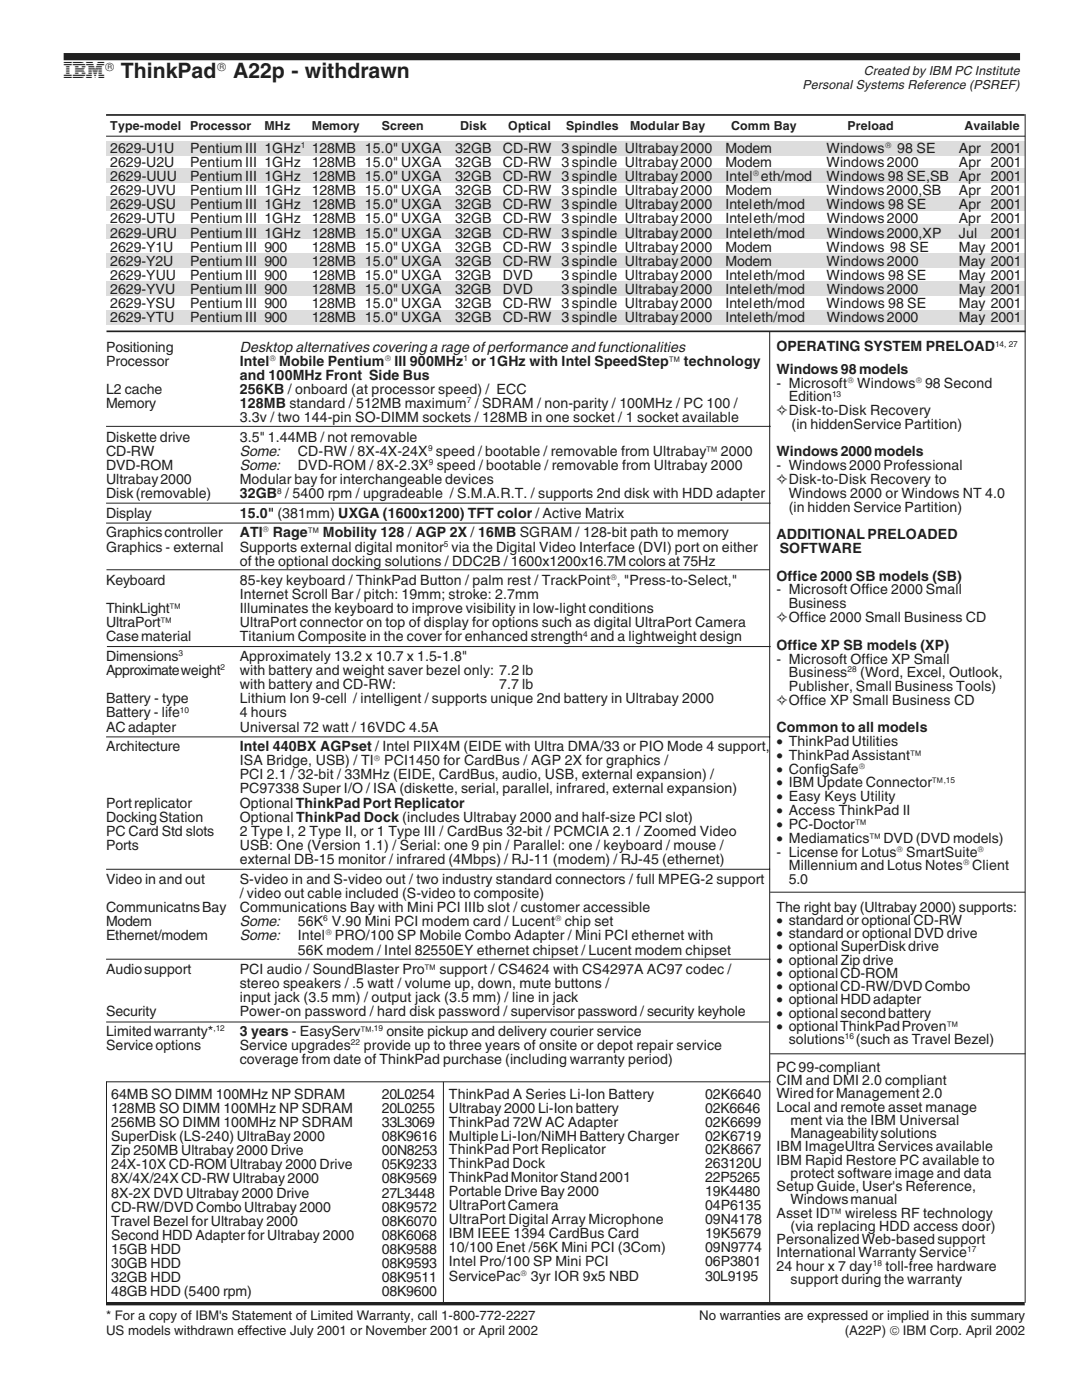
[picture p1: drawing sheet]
<svg xmlns="http://www.w3.org/2000/svg" width="216mm" height="279mm" viewBox="0 0 216 279" stroke-linecap="round" stroke-linejoin="round" font-family="sans-serif">
<defs><g id="words">
<text font-size="4.6" fill="#231f1f" x="12.7" y="15.7">IBM</text>
<g font-size="4.2" fill="#231f1f">
<text x="24.1" y="15.7">ThinkPad</text>
<text x="46.5" y="15.7">A22p - withdrawn</text>
</g>
<g font-size="2.9" fill="#231f1f">
<text x="47.8" y="70.2">Desktop alternatives covering a rage of performance and functionalities</text>
<text x="47.8" y="91">Some:</text>
<text x="47.8" y="93.8">Some:</text>
<text x="47.8" y="184.8">Some:</text>
<text x="47.8" y="187.6">Some:</text>
</g>
<g font-size="2.8" fill="#231f1f">
<text x="22" y="33.3">2629-U2U</text>
<text x="22" y="30.5">2629-U1U</text>
<text x="37.9" y="33.3">Pentium III 1GHz</text>
<text x="37.9" y="30.5">Pentium III 1GHz</text>
<text x="62.2" y="33.3">128MB 15.0&quot; UXGA</text>
<text x="62.2" y="30.5">128MB 15.0&quot; UXGA</text>
<text x="90.8" y="33.3">32GB</text>
<text x="90.8" y="30.5">32GB</text>
<text x="100.3" y="33.3">CD-RW 3 spindle Ultrabay 2000</text>
<text x="100.3" y="30.5">CD-RW 3 spindle Ultrabay 2000</text>
<text x="144.8" y="33.3">Modem</text>
<text x="144.8" y="30.5">Modem</text>
<text x="164.9" y="33.3">Windows 2000</text>
<text x="164.9" y="30.5">Windows</text>
<text x="179" y="30.5">98 SE</text>
<text x="191.3" y="30.5">Apr 2001</text>
<text x="191.3" y="33.3">Apr 2001</text>
<text x="22" y="38.9">2629-UVU</text>
<text x="22" y="41.7">2629-USU</text>
<text x="22" y="36.1">2629-UUU</text>
<text x="37.9" y="38.9">Pentium III 1GHz</text>
<text x="37.9" y="41.7">Pentium III 1GHz</text>
<text x="37.9" y="36.1">Pentium III 1GHz</text>
<text x="62.2" y="38.9">128MB 15.0&quot; UXGA</text>
<text x="62.2" y="41.7">128MB 15.0&quot; UXGA</text>
<text x="62.2" y="36.1">128MB 15.0&quot; UXGA</text>
<text x="90.8" y="38.9">32GB</text>
<text x="90.8" y="41.7">32GB</text>
<text x="90.8" y="36.1">32GB</text>
<text x="100.3" y="38.9">CD-RW 3 spindle Ultrabay 2000</text>
<text x="100.3" y="41.7">CD-RW 3 spindle Ultrabay2000</text>
<text x="100.3" y="36.1">CD-RW 3 spindle Ultrabay 2000</text>
<text x="144.7" y="41.7">Inteleth/mod</text>
<text x="144.8" y="36.1">Intel eth/mod</text>
<text x="144.8" y="38.9">Modem</text>
<text x="164.9" y="36.1">Windows 98 SE,SB Apr 2001</text>
<text x="164.9" y="38.9">Windows 2000,SB</text>
<text x="164.9" y="41.7">Windows 98 SE</text>
<text x="191.3" y="38.9">Apr 2001</text>
<text x="191.3" y="41.7">Apr 2001</text>
<text x="22" y="44.5">2629-UTU</text>
<text x="22" y="47.4">2629-URU</text>
<text x="37.9" y="44.5">Pentium III 1GHz</text>
<text x="37.9" y="47.4">Pentium III 1GHz</text>
<text x="62.2" y="44.5">128MB 15.0&quot; UXGA</text>
<text x="62.2" y="47.4">128MB 15.0&quot; UXGA</text>
<text x="90.8" y="44.5">32GB</text>
<text x="90.8" y="47.4">32GB</text>
<text x="100.3" y="44.5">CD-RW 3 spindle Ultrabay2000</text>
<text x="100.3" y="47.4">CD-RW 3 spindle Ultrabay2000</text>
<text x="144.7" y="44.5">Inteleth/mod</text>
<text x="144.7" y="47.4">Inteleth/mod</text>
<text x="165" y="47.4">Windows2000,XP</text>
<text x="165" y="44.5">Windows 2000</text>
<text x="191.3" y="44.5">Apr 2001</text>
<text x="191.3" y="47.4">Jul</text>
<text x="197.7" y="47.4">2001</text>
<text x="22" y="53">2629-Y2U</text>
<text x="22" y="50.2">2629-Y1U</text>
<text x="37.9" y="53">Pentium III 900</text>
<text x="37.9" y="50.2">Pentium III 900</text>
<text x="62.2" y="53">128MB 15.0&quot; UXGA</text>
<text x="62.2" y="50.2">128MB 15.0&quot; UXGA</text>
<text x="90.8" y="53">32GB</text>
<text x="90.8" y="50.2">32GB</text>
<text x="100.3" y="53">CD-RW 3 spindle Ultrabay 2000</text>
<text x="100.3" y="50.2">CD-RW 3 spindle Ultrabay 2000</text>
<text x="144.8" y="53">Modem</text>
<text x="144.8" y="50.2">Modem</text>
<text x="164.9" y="53">Windows 2000</text>
<text x="164.9" y="50.2">Windows 98 SE</text>
<text x="191.3" y="53">May 2001</text>
<text x="191.3" y="50.2">May 2001</text>
<text x="22" y="55.9">2629-YUU</text>
<text x="22" y="58.7">2629-YVU</text>
<text x="37.9" y="55.9">Pentium III 900</text>
<text x="37.9" y="58.7">Pentium III 900</text>
<text x="62.2" y="55.9">128MB 15.0&quot; UXGA</text>
<text x="62.2" y="58.7">128MB 15.0&quot; UXGA</text>
<text x="90.8" y="55.9">32GB</text>
<text x="90.8" y="58.7">32GB</text>
<text x="100.3" y="55.9">DVD</text>
<text x="100.3" y="58.7">DVD</text>
<text x="112" y="55.9">3 spindle Ultrabay2000</text>
<text x="112" y="58.7">3 spindle Ultrabay2000</text>
<text x="144.7" y="55.9">Inteleth/mod</text>
<text x="144.7" y="58.7">Inteleth/mod</text>
<text x="164.9" y="55.9">Windows 98 SE</text>
<text x="165" y="58.7">Windows2000</text>
<text x="191.3" y="58.7">May 2001</text>
<text x="191.3" y="55.9">May 2001</text>
<text x="22" y="61.5">2629-YSU</text>
<text x="22" y="64.3">2629-YTU</text>
<text x="37.9" y="61.5">Pentium III 900</text>
<text x="37.9" y="64.3">Pentium III 900</text>
<text x="62.2" y="61.5">128MB 15.0&quot; UXGA</text>
<text x="62.2" y="64.3">128MB 15.0&quot; UXGA</text>
<text x="90.8" y="61.5">32GB</text>
<text x="90.8" y="64.3">32GB</text>
<text x="100.3" y="61.5">CD-RW 3 spindle Ultrabay2000</text>
<text x="100.3" y="64.3">CD-RW 3 spindle Ultrabay2000</text>
<text x="144.7" y="61.5">Inteleth/mod</text>
<text x="144.7" y="64.3">Inteleth/mod</text>
<text x="164.9" y="61.5">Windows 98 SE</text>
<text x="165" y="64.3">Windows2000</text>
<text x="191.3" y="64.3">May 2001</text>
<text x="191.3" y="61.5">May 2001</text>
<text x="21.2" y="70.2">Positioning</text>
<text x="154.9" y="70.1">OPERATING SYSTEM PRELOAD</text>
<text x="21.2" y="73">Processor</text>
<text x="47.8" y="75.8">and 100MHz Front Side Bus</text>
<text x="47.8" y="73">Intel Mobile Pentium</text>
<text x="78.7" y="73">III 900MHz or 1GHz with Intel SpeedStep™ technology</text>
<text x="154.9" y="74.6">Windows 98 models</text>
<text x="154.9" y="77.4">- Microsoft</text>
<text x="171.1" y="77.4">Windows 98 Second</text>
<text x="21.2" y="78.7">L2 cache</text>
<text x="21.2" y="81.4">Memory</text>
<text x="47.8" y="78.7">256KB / onboard (at processor speed) / ECC</text>
<text x="47.8" y="81.4">128MB standard / 512MB maximum / SDRAM / non-parity / 100MHz / PC 100 /</text>
<text x="154.9" y="82.9">✧Disk-to-Disk Recovery</text>
<text x="157.4" y="80.1">Edition</text>
<text x="21.2" y="88.1">Diskette drive</text>
<text x="47.8" y="84.2">3.3v / two 144-pin SO-DIMM sockets / 128MB in one socket / 1 socket available</text>
<text x="47.8" y="88.1">3.5&quot; 1.44MB / not removable</text>
<text x="157.9" y="85.6">(in hiddenService Partition)</text>
<text x="21.2" y="91">CD-RW</text>
<text x="21.2" y="93.8">DVD-ROM</text>
<text x="59.4" y="91">CD-RW / 8X-4X-24X speed / bootable / removable from Ultrabay™ 2000</text>
<text x="59.4" y="93.8">DVD-ROM / 8X-2.3X speed / bootable / removable from Ultrabay 2000</text>
<text x="154.9" y="91.1">Windows 2000 models</text>
<text x="154.9" y="93.9">- Windows 2000 Professional</text>
<text x="21.2" y="96.6">Ultrabay 2000</text>
<text x="21.2" y="99.5">Disk (removable)</text>
<text x="47.8" y="96.6">Modular bay for interchangeable devices</text>
<text x="47.8" y="99.5">32GB / 5400 rpm / upgradeable / S.M.A.R.T. / supports 2nd disk with HDD adapter</text>
<text x="154.9" y="96.6">✧Disk-to-Disk Recovery to</text>
<text x="157.4" y="99.4">Windows 2000 or Windows NT 4.0</text>
<text x="21.2" y="103.3">Display</text>
<text x="21.2" y="107.2">Graphics controller</text>
<text x="47.8" y="103.3">15.0&quot; (381mm) UXGA (1600x1200) TFT color / Active Matrix</text>
<text x="47.8" y="107.2">ATI</text>
<text x="54.4" y="107.2">Rage™ Mobility 128 / AGP 2X / 16MB SGRAM / 128-bit path to memory</text>
<text x="154.9" y="107.6">ADDITIONAL PRELOADED</text>
<text x="157.4" y="102.1">(in hidden Service Partition)</text>
<text x="21.2" y="110.1">Graphics - external</text>
<text x="47.8" y="110.1">Supports external digital monitor via the Digital Video Interface (DVI) port on either</text>
<text x="47.8" y="112.9">of the optional docking solutions / DDC2B / 1600x1200x16.7M colors at 75Hz</text>
<text x="155.6" y="110.4">SOFTWARE</text>
<text x="21.2" y="116.8">Keyboard</text>
<text x="47.8" y="119.5">Internet Scroll Bar / pitch: 19mm; stroke: 2.7mm</text>
<text x="47.8" y="116.8">85-key keyboard / ThinkPad Button / palm rest / TrackPoint , &quot;Press-to-Select,&quot;</text>
<text x="154.9" y="115.9">Office 2000 SB models (SB)</text>
<text x="154.9" y="118.6">- Microsoft Office 2000 Small</text>
<text x="21.2" y="122.3">ThinkLight™</text>
<text x="21.2" y="125.2">UltraPort™</text>
<text x="47.8" y="122.3">Illuminates the keyboard to improve visibility in low-light conditions</text>
<text x="47.8" y="125.2">UltraPort connector on top of display for options such as digital UltraPort Camera</text>
<text x="154.9" y="124.1">✧Office 2000 Small Business CD</text>
<text x="157.4" y="121.4">Business</text>
<text x="21.2" y="128">Case material</text>
<text x="21.2" y="131.9">Dimensions</text>
<text x="47.8" y="131.9">Approximately 13.2 x 10.7 x 1.5-1.8&quot;</text>
<text x="47.8" y="128">Titanium Composite in the cover for enhanced strength and a lightweight design</text>
<text x="154.9" y="129.6">Office XP SB models (XP)</text>
<text x="21.2" y="134.7">Approximateweight</text>
<text x="47.8" y="134.7">with battery and weight saver bezel only: 7.2 lb</text>
<text x="47.8" y="137.6">with battery and CD-RW:</text>
<text x="99.6" y="137.6">7.7 lb</text>
<text x="154.9" y="132.4">- Microsoft Office XP Small</text>
<text x="157.4" y="135.1">Business</text>
<text x="157.4" y="137.9">Publisher, Small Business Tools)</text>
<text x="171.7" y="135.1">(Word, Excel, Outlook,</text>
<text x="21.2" y="140.4">Battery - type</text>
<text x="21.2" y="143.2">Battery - life</text>
<text x="47.8" y="140.4">Lithium Ion 9-cell / intelligent / supports unique 2nd battery in Ultrabay 2000</text>
<text x="47.8" y="143.2">4 hours</text>
<text x="154.9" y="140.6">✧Office XP Small Business CD</text>
<text x="21.2" y="146">AC adapter</text>
<text x="21.2" y="149.9">Architecture</text>
<text x="47.8" y="146.1">Universal 72 watt / 16VDC 4.5A</text>
<text x="47.8" y="149.9">Intel 440BX AGPset / Intel PIIX4M (EIDE with Ultra DMA/33 or PIO Mode 4 support,</text>
<text x="154.9" y="146.1">Common to all models</text>
<text x="154.9" y="148.9">• ThinkPad Utilities</text>
<text x="47.8" y="152.7">ISA Bridge, USB) / TI</text>
<text x="47.8" y="155.5">PCI 2.1 / 32-bit / 33MHz (EIDE, CardBus, audio, USB, external expansion) /</text>
<text x="76.6" y="152.7">PCI1450 for CardBus / AGP 2X for graphics /</text>
<text x="154.9" y="151.6">• ThinkPad Assistant™</text>
<text x="154.9" y="154.4">• ConfigSafe</text>
<text x="21.2" y="161.2">Port replicator</text>
<text x="47.8" y="158.3">PC97338 Super I/O / ISA (diskette, serial, parallel, infrared, external expansion)</text>
<text x="47.8" y="161.2">Optional ThinkPad Port Replicator</text>
<text x="154.9" y="157.1">• IBM Update Connector™</text>
<text x="154.9" y="159.9">• Easy Keys Utility</text>
<text x="21.2" y="164">Docking Station</text>
<text x="21.2" y="166.8">PC Card Std slots</text>
<text x="47.8" y="164">Optional ThinkPad Dock (includes Ultrabay 2000 and half-size PCI slot)</text>
<text x="47.8" y="166.8">2 Type I, 2 Type II, or 1 Type III / CardBus 32-bit / PCMCIA 2.1 / Zoomed Video</text>
<text x="154.9" y="162.6">• Access ThinkPad II</text>
<text x="154.9" y="165.4">• PC-Doctor™</text>
<text x="21.2" y="169.7">Ports</text>
<text x="47.8" y="169.7">USB: One (Version 1.1) / Serial: one 9 pin / Parallel: one / keyboard / mouse /</text>
<text x="47.8" y="172.5">external DB-15 monitor / infrared (4Mbps) / RJ-11 (modem) / RJ-45 (ethernet)</text>
<text x="154.9" y="168.1">• Mediamatics™ DVD (DVD models)</text>
<text x="154.9" y="170.9">- License for Lotus SmartSuite</text>
<text x="157.4" y="173.7">Millennium and Lotus Notes Client</text>
<text x="21.2" y="176.4">Video in and out</text>
<text x="47.8" y="176.4">S-video in and S-video out / two industry standard connectors / full MPEG-2 support</text>
<text x="47.8" y="179.2">/ video out cable included (S-video to composite)</text>
<text x="157.4" y="176.4">5.0</text>
<text x="21.2" y="182">Communicatns Bay</text>
<text x="21.2" y="184.8">Modem</text>
<text x="47.8" y="182">Communications Bay with Mini PCI IIIb slot / customer accessible</text>
<text x="59.4" y="184.8">56K V.90 Mini PCI modem card / Lucent chip set</text>
<text x="154.9" y="181.9">The right bay (Ultrabay 2000) supports:</text>
<text x="154.9" y="184.6">• standard or optional CD-RW</text>
<text x="21.2" y="187.6">Ethernet/modem</text>
<text x="59.4" y="187.6">Intel PRO/100 SP Mobile Combo Adapter / Mini PCI ethernet with</text>
<text x="59.4" y="190.5">56K modem / Intel 82550EY ethernet chipset / Lucent modem chipset</text>
<text x="154.9" y="187.2">• standard or optional DVD drive</text>
<text x="154.9" y="189.8">• optional SuperDisk drive</text>
<text x="21.2" y="194.3">Audio support</text>
<text x="47.8" y="194.3">PCI audio / SoundBlaster Pro™ support / CS4624 with CS4297A AC97 codec /</text>
<text x="47.8" y="197.2">stereo speakers / .5 watt / volume up, down, mute buttons /</text>
<text x="154.9" y="192.5">• optional Zip drive</text>
<text x="154.9" y="195.2">• optional CD-ROM</text>
<text x="154.9" y="197.8">• optional CD-RW/DVD Combo</text>
<text x="21.2" y="202.8">Security</text>
<text x="47.8" y="200">input jack (3.5 mm) / output jack (3.5 mm) / line in jack</text>
<text x="47.8" y="202.8">Power-on password / hard disk password / supervisor password / security keyhole</text>
<text x="154.9" y="200.4">• optional HDD adapter</text>
<text x="154.9" y="203.1">• optional second battery</text>
<text x="21.2" y="206.7">Limited warranty*</text>
<text x="21.2" y="209.5">Service options</text>
<text x="47.8" y="209.6">Service upgrades</text>
<text x="47.8" y="206.7">3 years - EasyServ™</text>
<text x="72.6" y="209.5">provide up to three years of onsite or depot repair service</text>
<text x="77.1" y="206.7">onsite pickup and delivery courier service</text>
<text x="154.9" y="205.7">• optional ThinkPad Proven™</text>
<text x="157.4" y="208.4">solutions</text>
<text x="170.8" y="208.4">(such as Travel Bezel)</text>
<text x="47.8" y="212.3">coverage from date of ThinkPad purchase (including warranty period)</text>
<text x="154.9" y="213.9">PC 99-compliant</text>
<text x="22.2" y="219.3">64MB SO DIMM 100MHz NP SDRAM</text>
<text x="76.2" y="219.3">20L0254</text>
<text x="89.6" y="219.3">ThinkPad A Series Li-Ion Battery</text>
<text x="140.7" y="219.3">02K6640</text>
<text x="154.9" y="216.5">CIM and DMI 2.0 compliant</text>
<text x="154.9" y="219.1">Wired for Management 2.0</text>
<text x="154.9" y="221.8">Local and remote asset manage</text>
<text x="22.2" y="222.1">128MB SO DIMM 100MHz NP SDRAM</text>
<text x="22.2" y="224.9">256MB SO DIMM 100MHz NP SDRAM</text>
<text x="22.2" y="227.7">SuperDisk (LS-240) UltraBay 2000</text>
<text x="76.2" y="222.1">20L0255</text>
<text x="76.2" y="224.9">33L3069</text>
<text x="76.2" y="227.7">08K9616</text>
<text x="89.6" y="222.2">Ultrabay 2000 Li-Ion battery</text>
<text x="89.6" y="224.9">ThinkPad 72W AC Adapter</text>
<text x="89.6" y="227.7">Multiple Li-Ion/NiMH Battery Charger</text>
<text x="140.7" y="222.2">02K6646</text>
<text x="140.7" y="224.9">02K6699</text>
<text x="140.7" y="227.7">02K6719</text>
<text x="157.7" y="224.5">ment via the IBM Universal</text>
<text x="157.7" y="227.1">Manageability solutions</text>
<text x="22.2" y="230.5">Zip 250MB Ultrabay 2000 Drive</text>
<text x="22.2" y="233.3">24X-10X CD-ROM Ultrabay 2000 Drive</text>
<text x="76.2" y="230.5">00N8253</text>
<text x="76.2" y="233.3">05K9233</text>
<text x="89.6" y="230.4">ThinkPad Port Replicator</text>
<text x="89.6" y="233.2">ThinkPad Dock</text>
<text x="140.7" y="230.4">02K8667</text>
<text x="140.7" y="233.2">263120U</text>
<text x="154.9" y="229.7">IBM ImageUltra Services available</text>
<text x="154.9" y="232.4">IBM Rapid Restore PC available to</text>
<text x="22.2" y="236.1">8X/4X/24X CD-RW Ultrabay 2000</text>
<text x="22.2" y="239">8X-2X DVD Ultrabay 2000 Drive</text>
<text x="76.2" y="236.1">08K9569</text>
<text x="76.2" y="239">27L3448</text>
<text x="89.6" y="235.9">ThinkPad Monitor Stand 2001</text>
<text x="89.6" y="238.7">Portable Drive Bay 2000</text>
<text x="140.7" y="235.9">22P5265</text>
<text x="140.7" y="238.7">19K4480</text>
<text x="154.9" y="237.7">Setup Guide, User's Reference,</text>
<text x="157.7" y="235">protect software image and data</text>
<text x="22.2" y="241.8">CD-RW/DVD Combo Ultrabay 2000</text>
<text x="22.2" y="244.6">Travel Bezel for Ultrabay 2000</text>
<text x="76.2" y="241.8">08K9572</text>
<text x="76.2" y="244.6">08K6070</text>
<text x="89.6" y="241.5">UltraPort Camera</text>
<text x="89.6" y="244.3">UltraPort Digital Array Microphone</text>
<text x="140.7" y="241.5">04P6135</text>
<text x="140.7" y="244.3">09N4178</text>
<text x="154.9" y="243">Asset ID™ wireless RF technology</text>
<text x="157.7" y="245.6">(via replacing HDD access door)</text>
<text x="157.7" y="240.3">Windows manual</text>
<text x="22.2" y="247.5">Second HDD Adapter for Ultrabay 2000</text>
<text x="22.2" y="250.3">15GB HDD</text>
<text x="76.2" y="247.5">08K6068</text>
<text x="76.2" y="250.3">08K9588</text>
<text x="89.6" y="247.1">IBM IEEE 1394 CardBus Card</text>
<text x="89.6" y="249.9">10/100 Enet /56K Mini PCI (3Com)</text>
<text x="140.7" y="247.1">19K5679</text>
<text x="140.7" y="249.9">09N9774</text>
<text x="154.9" y="248.2">Personalized Web-based support</text>
<text x="154.9" y="250.9">International Warranty Service</text>
<text x="22.2" y="253.1">30GB HDD</text>
<text x="22.2" y="255.8">32GB HDD</text>
<text x="76.2" y="253.1">08K9593</text>
<text x="76.2" y="255.8">08K9511</text>
<text x="89.6" y="252.7">Intel Pro/100 SP Mini PCI</text>
<text x="89.6" y="255.6">ServicePac</text>
<text x="105.9" y="255.6">3yr IOR 9x5 NBD</text>
<text x="140.7" y="252.7">06P3801</text>
<text x="140.7" y="255.6">30L9195</text>
<text x="154.9" y="253.6">24 hour x 7 day</text>
<text x="157.7" y="256.2">support during the warranty</text>
<text x="176.7" y="253.6">toll-free hardware</text>
<text x="22.2" y="258.6">48GB HDD (5400 rpm)</text>
<text x="76.2" y="258.6">08K9600</text>
</g>
<g font-size="2.6" fill="#231f1f">
<text x="21.2" y="263.5">* For a copy of IBM's Statement of Limited Warranty, call 1-800-772-2227</text>
<text x="139.5" y="263.4">No warranties are expressed or implied in this summary</text>
<text x="21.2" y="266.4">US models withdrawn effective July 2001 or November 2001 or April 2002</text>
<text x="168.6" y="266.4">(A22P) © IBM Corp. April 2002</text>
</g>
<g font-size="2.5" fill="#231f1f">
<text x="20.9" y="14.2">®</text>
<text x="43.3" y="14.2">®</text>
<text x="160.1" y="17.7">Personal Systems Reference (PSREF)</text>
<text x="172.4" y="14.9">Created by IBM PC Institute</text>
<text x="22" y="25.9">Type-model</text>
<text x="37.9" y="25.9">Processor</text>
<text x="52.8" y="25.9">MHz</text>
<text x="62.2" y="25.9">Memory</text>
<text x="76.2" y="25.9">Screen</text>
<text x="91.8" y="25.9">Disk</text>
<text x="101.4" y="25.9">Optical</text>
<text x="113" y="25.9">Spindles</text>
<text x="125.7" y="25.9">Modular Bay</text>
<text x="145.9" y="25.9">Comm Bay</text>
<text x="169.1" y="25.9">Preload</text>
<text x="192.5" y="25.9">Available</text>
</g>
<g font-size="1.7" fill="#231f1f">
<text x="60" y="29.5">1</text>
<text x="176.6" y="29.5">®</text>
<text x="150.2" y="35.1">®</text>
<text x="198.5" y="69.2">14, 27</text>
<text x="53.8" y="72.1">®</text>
<text x="76.8" y="72.1">®</text>
<text x="92.5" y="72.1">1</text>
<text x="169.1" y="76.5">®</text>
<text x="182.7" y="76.5">®</text>
<text x="93.1" y="80.5">7</text>
<text x="166" y="79.2">13</text>
<text x="85.4" y="90.1">9</text>
<text x="85.6" y="92.9">9</text>
<text x="55.3" y="98.6">8</text>
<text x="52.4" y="106.3">®</text>
<text x="88.6" y="109.1">5</text>
<text x="121.8" y="115.8">®</text>
<text x="35.6" y="131">3</text>
<text x="116.3" y="127.1">4</text>
<text x="44" y="133.8">2</text>
<text x="169.1" y="134.2">28</text>
<text x="35.9" y="142.2">10</text>
<text x="74.6" y="151.8">®</text>
<text x="171.4" y="153.5">®</text>
<text x="188.3" y="156.2">,15</text>
<text x="178.9" y="170">®</text>
<text x="192.2" y="172.7">®</text>
<text x="195.1" y="170">®</text>
<text x="64.5" y="183.9">6</text>
<text x="110.7" y="183.9">®</text>
<text x="64.9" y="186.7">®</text>
<text x="42.6" y="205.7">,12</text>
<text x="70" y="208.6">22</text>
<text x="74.2" y="205.7">,19</text>
<text x="168.6" y="207.4">16</text>
<text x="193" y="249.9">17</text>
<text x="103.9" y="254.6">®</text>
<text x="174.2" y="252.6">18</text>
</g>
</g></defs>
<g fill="#dcddde">
<path d="M21.2 56.2h183.3v2.8h-183.3z"/>
<path d="M21.2 50.5h183.3v2.9h-183.3z"/>
<path d="M21.2 44.9h183.3v2.8h-183.3z"/>
<path d="M21.2 39.2h183.3v2.9h-183.3z"/>
<path d="M21.2 33.6h183.3v2.8h-183.3z"/>
<path d="M21.2 28.2h183.3v2.8h-183.3z"/>
<path d="M21.2 61.9h183.3v2.8h-183.3z"/>
</g>
<g fill="none" stroke="#231f1f" stroke-width=".2">
<path d="M21.2 27.2h183.4M204.6 22.8v237.2M153.6 66.1v193.9M21.2 85.1h132.6M21.2 100.4h132.6M21.2 104.4h132.5M21.3 113.7h132.3M21.3 129h132.5M21.2 147.1h132.5M21.2 173.5h132.5M153.7 178.1h50.9M21.2 191.4h132.6"/>
<path d="M21.2 215.9h132.6M21.2 204h132.2M21.3 215.9v44.5M88.5 215.9v44.1M153.7 210.3h50.9"/>
</g>
<path d="M12.7 11.3h190.8" fill="none" stroke="#231f1f" stroke-width="1.4" stroke-linecap="butt"/>
<path d="M21.2 22.9h183.3M21.3 66.1h183.3" fill="none" stroke="#231f1f" stroke-width=".34"/>
<path d="M21.2 260.2h183.3" fill="none" stroke="#231f1f" stroke-width=".68" stroke-linecap="butt"/>
<use href="#words"/>
</svg>
